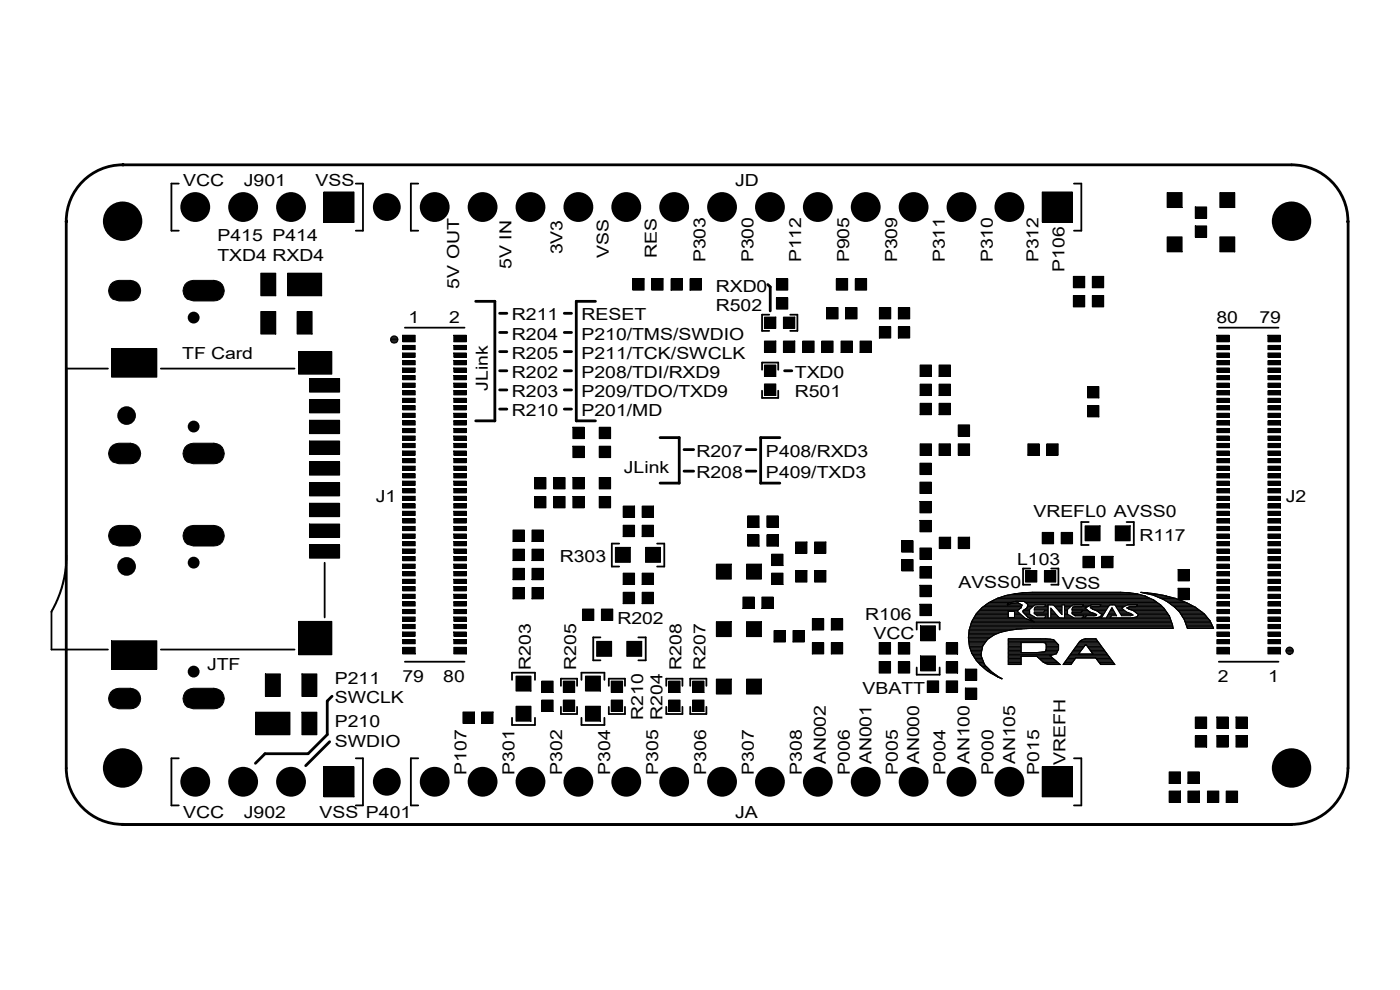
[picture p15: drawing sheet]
<svg xmlns="http://www.w3.org/2000/svg" width="297mm" height="210mm" viewBox="0 0 297 210" stroke-linecap="round" stroke-linejoin="round" font-family="sans-serif">
<defs><g id="words">
<g font-size="3.5">
<text x="38.9" y="39.5">VCC</text>
<text x="51.7" y="39.5">J901</text>
<text x="66.9" y="39.5">VSS</text>
<text x="156" y="39.5">JD</text>
<text x="46.1" y="51.2">P415 P414</text>
<text x="119.3" y="54" transform="rotate(-90 119.3 54)">3V3</text>
<text x="46.1" y="55.3">TXD4 RXD4</text>
<text x="108.5" y="57.1" transform="rotate(-90 108.5 57.1)">5V IN</text>
<text x="129.2" y="54.8" transform="rotate(-90 129.2 54.8)">VSS</text>
<text x="139.3" y="54.8" transform="rotate(-90 139.3 54.8)">RES</text>
<text x="149.7" y="55.7" transform="rotate(-90 149.7 55.7)">P303</text>
<text x="159.9" y="55.7" transform="rotate(-90 159.9 55.7)">P300</text>
<text x="170" y="55.7" transform="rotate(-90 170 55.7)">P112</text>
<text x="180.1" y="55.7" transform="rotate(-90 180.1 55.7)">P905</text>
<text x="190.3" y="55.7" transform="rotate(-90 190.3 55.7)">P309</text>
<text x="200.5" y="55.7" transform="rotate(-90 200.5 55.7)">P311</text>
<text x="210.6" y="55.7" transform="rotate(-90 210.6 55.7)">P310</text>
<text x="220.3" y="55.7" transform="rotate(-90 220.3 55.7)">P312</text>
<text x="225.8" y="57.7" transform="rotate(-90 225.8 57.7)">P106</text>
<text x="97.4" y="61.2" transform="rotate(-90 97.4 61.2)">5V OUT</text>
<text x="151.9" y="61.9">RXD0</text>
<text x="151.9" y="66">R502</text>
<text x="86.7" y="68.5">1</text>
<text x="95.3" y="68.5">2</text>
<text x="108.6" y="68">R211</text>
<text x="123.4" y="68">RESET</text>
<text x="258.1" y="68.5">80</text>
<text x="267.2" y="68.5">79</text>
<text x="38.6" y="76.1">TF Card</text>
<text x="108.6" y="72">R204</text>
<text x="108.6" y="76.1">R205</text>
<text x="123.4" y="76.1">P211/TCK/SWCLK</text>
<text x="123.4" y="72">P210/TMS/SWDIO</text>
<text x="103.5" y="82.9" transform="rotate(-90 103.5 82.9)">JLink</text>
<text x="108.6" y="80.2">R202</text>
<text x="123.4" y="80.2">P208/TDI/RXD9</text>
<text x="168.6" y="80.2">TXD0</text>
<text x="108.6" y="84.2">R203</text>
<text x="108.6" y="88.3">R210</text>
<text x="123.4" y="88.3">P201/MD</text>
<text x="123.4" y="84.2">P209/TDO/TXD9</text>
<text x="168.6" y="84.3">R501</text>
<text x="132.3" y="100.4">JLink</text>
<text x="147.7" y="96.9">R207</text>
<text x="147.7" y="101.5">R208</text>
<text x="162.5" y="96.9">P408/RXD3</text>
<text x="162.5" y="101.5">P409/TXD3</text>
<text x="79.7" y="106.5">J1</text>
<text x="272.8" y="106.4">J2</text>
<text x="219.2" y="109.6">VREFL0 AVSS0</text>
<text x="118.8" y="119.3">R303</text>
<text x="215.8" y="119.8">L103</text>
<text x="241.7" y="114.7">R117</text>
<text x="203.3" y="124.8">AVSS0</text>
<text x="225.2" y="124.8">VSS</text>
<text x="183.6" y="131.5">R106</text>
<text x="131" y="132.5">R202</text>
<text x="185.3" y="135.5">VCC</text>
<text x="43.9" y="142.1">JTF</text>
<text x="112.6" y="142" transform="rotate(-90 112.6 142)">R203</text>
<text x="122.3" y="142" transform="rotate(-90 122.3 142)">R205</text>
<text x="144.6" y="142" transform="rotate(-90 144.6 142)">R208</text>
<text x="149.7" y="142" transform="rotate(-90 149.7 142)">R207</text>
<text x="71" y="145.1">P211</text>
<text x="71" y="149.2">SWCLK</text>
<text x="85.4" y="144.7">79</text>
<text x="94" y="144.7">80</text>
<text x="183" y="147.2">VBATT</text>
<text x="258.4" y="144.7">2</text>
<text x="269" y="144.7">1</text>
<text x="71" y="154.3">P210</text>
<text x="136.5" y="152.7" transform="rotate(-90 136.5 152.7)">R210</text>
<text x="140.5" y="152.7" transform="rotate(-90 140.5 152.7)">R204</text>
<text x="71" y="158.4">SWDIO</text>
<text x="99" y="164.4" transform="rotate(-90 99 164.4)">P107</text>
<text x="109.1" y="164.4" transform="rotate(-90 109.1 164.4)">P301</text>
<text x="119.3" y="164.4" transform="rotate(-90 119.3 164.4)">P302</text>
<text x="129.5" y="164.4" transform="rotate(-90 129.5 164.4)">P304</text>
<text x="139.6" y="164.4" transform="rotate(-90 139.6 164.4)">P305</text>
<text x="149.8" y="164.4" transform="rotate(-90 149.8 164.4)">P306</text>
<text x="160" y="164.4" transform="rotate(-90 160 164.4)">P307</text>
<text x="170.1" y="164.4" transform="rotate(-90 170.1 164.4)">P308</text>
<text x="175.2" y="162.1" transform="rotate(-90 175.2 162.1)">AN002</text>
<text x="180.3" y="164.4" transform="rotate(-90 180.3 164.4)">P006</text>
<text x="184.9" y="162.1" transform="rotate(-90 184.9 162.1)">AN001</text>
<text x="190.4" y="164.4" transform="rotate(-90 190.4 164.4)">P005</text>
<text x="195" y="162.1" transform="rotate(-90 195 162.1)">AN000</text>
<text x="200.6" y="164.4" transform="rotate(-90 200.6 164.4)">P004</text>
<text x="205.7" y="162.1" transform="rotate(-90 205.7 162.1)">AN100</text>
<text x="210.8" y="164.4" transform="rotate(-90 210.8 164.4)">P000</text>
<text x="215.4" y="162.1" transform="rotate(-90 215.4 162.1)">AN105</text>
<text x="220.4" y="164.4" transform="rotate(-90 220.4 164.4)">P015</text>
<text x="226" y="162.3" transform="rotate(-90 226 162.3)">VREFH</text>
<text x="38.8" y="173.6">VCC</text>
<text x="51.7" y="173.6">J902</text>
<text x="67.8" y="173.6">VSS P401</text>
<text x="156" y="173.6">JA</text>
</g>
</g></defs>
<g fill="none" stroke="#000" stroke-width=".59">
<path d="M100.9 63.9h4.1v25.4h-4.1M106 78.7h1.5M106 74.6h1.5M106 70.5h1.5M106 66.5h1.5M119.7 78.7h1.5M119.7 74.6h1.5M119.7 70.5h1.5M119.7 66.5h1.5M126.3 63.9h-4v25.4h4M162.9 60.4l.5 .5v5.1M166.5 78.7h1.5"/>
<path d="M106 86.8h1.5M106 82.7h1.5M119.7 86.8h1.5M119.7 82.7h1.5M140 92.8h4.1v9.7h-4.1M145.1 99.9h2.1M145.1 95.4h2.1M158.3 95.4h2.1M158.3 99.9h2.1M165.4 92.8h-4v9.7h4M69.9 157.4l-5 5M70.4 147.7l-1 1v7.1l-4 4.1h-9.2l-2 2"/>
<path d="M26 174.9h248M26 174.9h.2a12 12 0 0 1-12.1-12v-116v.2a12 12 0 0 1 12.1-12.1h-.2h248a12 12 0 0 1 12 12.1v-.2v116a12 12 0 0 1-12 12"/>
</g>
<g fill="none" stroke="#000" stroke-width=".21">
<path d="M55.3 58h3.2v4.7h-3.2zM61 58h7.2v4.7h-7.2zM68.7 40.7h6.4v6.4h-6.4zM134.2 59.1h2.5v2.5h-2.5zM138.3 59.1h2.4v2.5h-2.4zM142.4 59.1h2.4v2.5h-2.4zM146.4 59.1h2.4v2.5h-2.4zM164.7 59.1h2.4v2.5h-2.4zM177.4 59.1h2.4v2.5h-2.4zM181.4 59.1h2.5v2.5h-2.5zM221.1 40.7h6.4v6.4h-6.4zM227.7 58.6h2.4v2.4h-2.4z"/>
<path d="M231.7 58.6h2.4v2.4h-2.4zM247.6 40.9h3.2v3.1h-3.2zM247.6 50.2h3.2v3.2h-3.2zM253.6 43.9h2.4v2.4h-2.4zM253.6 47.9h2.4v2.4h-2.4zM258.8 40.9h3.2v3.1h-3.2zM258.8 50.2h3.2v3.2h-3.2zM23.5 60.4l.4-.5a6.1 6.1 0 0 1 5.1 0 2.19 2.19 0 0 1 .7 2.4 2.19 2.19 0 0 1-2.1 1.5h-2.4l-1.3-.3a2.28 2.28 0 0 1-.4-3.1zM23.7 74h9.6v6h-9.6zM24.4 60.8l.8-.3h2.4a1.21 1.21 0 0 1 1.2 1.2 1.21 1.21 0 0 1-1.2 1.2h-2.4a1.19 1.19 0 0 1-1.1-.8 1.19 1.19 0 0 1 .3-1.3zM39.2 60.4l.5-.5 1.3-.4h4.4a2.18 2.18 0 0 1 2.2 2.2 2.18 2.18 0 0 1-2.2 2.1h-4.4l-1.3-.3a2.28 2.28 0 0 1-.5-3.1zM40.2 60.8l.8-.3h4.4a1.21 1.21 0 0 1 1.2 1.2 1.21 1.21 0 0 1-1.2 1.2h-4.4a1.19 1.19 0 0 1-1.1-.8 1.19 1.19 0 0 1 .3-1.3z"/>
<path d="M55.3 66.1h3.2v4.8h-3.2zM63 66.1h3.2v4.8h-3.2zM63.3 74.6h7.1v4.8h-7.1zM82.8 72.2h1.6M82.8 72h1.7M82.9 71.8h1.5M82.9 72.3h1.5M82.9 71.7h1.4M83 72.5h1.3M83.1 71.5h1.1M83.1 72.7h1M83.3 71.3h.7"/>
<path d="M85.4 71.1h2.7v1.4h-2.7zM85.4 79.7h2.7v.9h-2.7zM85.4 78.1h2.7v.9h-2.7zM85.4 76.5h2.7v.9h-2.7zM85.4 74.9h2.7v.9h-2.7zM85.4 73.3h2.7v.9h-2.7zM96.3 71.1h2.6v1.4h-2.6zM96.3 79.7h2.6v.9h-2.6zM96.3 78.1h2.6v.9h-2.6zM96.3 76.5h2.6v.9h-2.6zM96.3 74.9h2.6v.9h-2.6zM96.3 73.3h2.6v.9h-2.6z"/>
<path d="M162.2 77.4h2.4v2.4h-2.4zM162.2 67.3h2.4v2.4h-2.4zM162.2 72.3h2.4v2.5h-2.4zM164.7 63.2h2.4v2.4h-2.4zM166.2 72.3h2.4v2.5h-2.4zM166.2 67.3h2.4v2.4h-2.4zM170.3 72.3h2.4v2.5h-2.4zM174.3 72.3h2.4v2.5h-2.4zM175.4 65.2h2.4v2.4h-2.4zM178.4 72.3h2.4v2.5h-2.4zM179.4 65.2h2.4v2.4h-2.4zM182.5 72.3h2.4v2.5h-2.4z"/>
<path d="M186.6 69.3h2.4v2.4h-2.4zM186.6 65.2h2.4v2.4h-2.4zM190.6 69.3h2.4v2.4h-2.4zM190.6 65.2h2.4v2.4h-2.4zM195.2 77.4h2.4v2.4h-2.4zM199.2 77.4h2.4v2.4h-2.4zM227.7 62.7h2.4v2.4h-2.4zM231.7 62.7h2.4v2.4h-2.4zM258.1 71.1h2.7v1.4h-2.7zM258.1 73.3h2.7v.9h-2.7zM258.1 74.9h2.7v.9h-2.7zM258.1 76.5h2.7v.9h-2.7z"/>
<path d="M258.1 78.1h2.7v.9h-2.7zM258.1 79.7h2.7v.9h-2.7zM269 71.1h2.7v1.4h-2.7zM269 73.3h2.7v.9h-2.7zM269 74.9h2.7v.9h-2.7zM269 76.5h2.7v.9h-2.7zM269 78.1h2.7v.9h-2.7zM269 79.7h2.7v.9h-2.7zM23.5 94.9l.4-.5a6.1 6.1 0 0 1 5.1 0 2.19 2.19 0 0 1 .7 2.5 2.19 2.19 0 0 1-2.1 1.5h-2.4l-1.3-.4a2.28 2.28 0 0 1-.4-3.1zM24.4 95.4l.8-.4h2.4a1.21 1.21 0 0 1 1.2 1.2 1.21 1.21 0 0 1-1.2 1.2h-2.4a1.19 1.19 0 0 1-1.1-.7 1.19 1.19 0 0 1 .3-1.3zM39.2 94.9l.5-.5 1.3-.4h4.4a2.18 2.18 0 0 1 2.2 2.2 2.18 2.18 0 0 1-2.2 2.2h-4.4l-1.3-.4a2.28 2.28 0 0 1-.5-3.1zM40.2 95.4l.8-.4h4.4a1.21 1.21 0 0 1 1.2 1.2 1.21 1.21 0 0 1-1.2 1.2h-4.4a1.19 1.19 0 0 1-1.1-.7 1.19 1.19 0 0 1 .3-1.3z"/>
<path d="M65.7 93.6h6.4v2.8h-6.4zM65.7 98h6.4v2.8h-6.4zM65.7 89.2h6.4v2.8h-6.4zM65.7 84.8h6.4v2.8h-6.4zM65.7 80.3h6.4v2.9h-6.4zM85.4 97.3h2.7v.9h-2.7zM85.4 98.9h2.7v.9h-2.7zM85.4 95.7h2.7v.9h-2.7zM85.4 94.1h2.7v.9h-2.7zM85.4 92.5h2.7v.9h-2.7zM85.4 90.9h2.7v.9h-2.7zM85.4 89.3h2.7v.9h-2.7z"/>
<path d="M85.4 87.7h2.7v.9h-2.7zM85.4 86.1h2.7v.9h-2.7zM85.4 84.5h2.7v.9h-2.7zM85.4 82.9h2.7v.9h-2.7zM85.4 81.3h2.7v.9h-2.7zM96.3 89.3h2.6v.9h-2.6zM96.3 98.9h2.6v.9h-2.6zM96.3 97.3h2.6v.9h-2.6zM96.3 95.7h2.6v.9h-2.6zM96.3 94.1h2.6v.9h-2.6zM96.3 92.5h2.6v.9h-2.6zM96.3 90.9h2.6v.9h-2.6z"/>
<path d="M96.3 87.7h2.6v.9h-2.6zM96.3 86.1h2.6v.9h-2.6zM96.3 84.5h2.6v.9h-2.6zM96.3 82.9h2.6v.9h-2.6zM96.3 81.3h2.6v.9h-2.6zM121.5 94.7h2.5v2.4h-2.5zM121.5 90.6h2.5v2.4h-2.5zM127.1 90.6h2.4v2.4h-2.4zM127.1 94.7h2.4v2.4h-2.4zM162.2 81.4h2.4v2.5h-2.4zM195.2 98.3h2.4v2.4h-2.4zM195.2 81.5h2.4v2.4h-2.4z"/>
<path d="M195.2 85.6h2.4v2.4h-2.4zM195.2 94.1h2.4v2.5h-2.4zM199.2 81.5h2.4v2.4h-2.4zM199.2 85.6h2.4v2.4h-2.4zM199.2 94.1h2.4v2.5h-2.4zM203.3 90.1h2.4v2.4h-2.4zM203.3 94.1h2.4v2.5h-2.4zM218.1 94.1h2.4v2.5h-2.4zM222.1 94.1h2.4v2.5h-2.4zM230.7 86h2.4v2.4h-2.4zM230.7 82h2.4v2.4h-2.4zM258.1 81.3h2.7v.9h-2.7z"/>
<path d="M258.1 82.9h2.7v.9h-2.7zM258.1 84.5h2.7v.9h-2.7zM258.1 86.1h2.7v.9h-2.7zM258.1 87.7h2.7v.9h-2.7zM258.1 89.3h2.7v.9h-2.7zM258.1 90.9h2.7v.9h-2.7zM258.1 92.5h2.7v.9h-2.7zM258.1 94.1h2.7v.9h-2.7zM258.1 95.7h2.7v.9h-2.7zM258.1 97.3h2.7v.9h-2.7zM258.1 98.9h2.7v.9h-2.7zM269 90.9h2.7v.9h-2.7z"/>
<path d="M269 81.3h2.7v.9h-2.7zM269 82.9h2.7v.9h-2.7zM269 84.5h2.7v.9h-2.7zM269 86.1h2.7v.9h-2.7zM269 87.7h2.7v.9h-2.7zM269 89.3h2.7v.9h-2.7zM269 92.5h2.7v.9h-2.7zM269 94.1h2.7v.9h-2.7zM269 95.7h2.7v.9h-2.7zM269 97.3h2.7v.9h-2.7zM269 98.9h2.7v.9h-2.7zM23.5 112.4l.4-.5a6.1 6.1 0 0 1 5.1 0 2.19 2.19 0 0 1 .7 2.4 2.19 2.19 0 0 1-2.1 1.5h-2.4l-1.3-.4a2.28 2.28 0 0 1-.4-3z"/>
<path d="M24.4 112.8l.8-.4h2.4a1.21 1.21 0 0 1 1.2 1.2 1.21 1.21 0 0 1-1.2 1.3h-2.4a1.19 1.19 0 0 1-1.1-.8 1.19 1.19 0 0 1 .3-1.3zM39.2 112.4l.5-.5 1.3-.4h4.4a2.18 2.18 0 0 1 2.2 2.1 2.18 2.18 0 0 1-2.2 2.2h-4.4l-1.3-.4a2.28 2.28 0 0 1-.5-3zM40.2 112.8l.8-.4h4.4a1.21 1.21 0 0 1 1.2 1.2 1.21 1.21 0 0 1-1.2 1.3h-4.4a1.19 1.19 0 0 1-1.1-.8 1.19 1.19 0 0 1 .3-1.3zM65.7 102.4h6.4v2.8h-6.4zM65.7 115.6h6.4v2.8h-6.4zM65.7 111.2h6.4v2.8h-6.4zM65.7 106.8h6.4v2.8h-6.4zM85.4 114.9h2.7v.9h-2.7zM85.4 110.1h2.7v.9h-2.7zM85.4 105.3h2.7v.9h-2.7zM85.4 103.7h2.7v.9h-2.7zM85.4 102.1h2.7v.9h-2.7z"/>
<path d="M85.4 100.5h2.7v.9h-2.7zM85.4 119.7h2.7v.9h-2.7zM85.4 118.1h2.7v.9h-2.7zM85.4 116.5h2.7v.8h-2.7zM85.4 113.3h2.7v.9h-2.7zM85.4 111.7h2.7v.9h-2.7zM85.4 108.5h2.7v.8h-2.7zM85.4 106.9h2.7v.9h-2.7zM96.3 114.9h2.6v.9h-2.6zM96.3 105.3h2.6v.9h-2.6zM96.3 103.7h2.6v.9h-2.6zM96.3 102.1h2.6v.9h-2.6z"/>
<path d="M96.3 100.5h2.6v.9h-2.6zM96.3 119.7h2.6v.9h-2.6zM96.3 118.1h2.6v.9h-2.6zM96.3 116.5h2.6v.8h-2.6zM96.3 113.3h2.6v.9h-2.6zM96.3 111.7h2.6v.9h-2.6zM96.3 110.1h2.6v.9h-2.6zM96.3 108.5h2.6v.8h-2.6zM96.3 106.9h2.6v.9h-2.6zM108.8 116.5h2.5v2.4h-2.5zM108.8 112.4h2.5v2.5h-2.5zM112.9 116.5h2.4v2.4h-2.4z"/>
<path d="M112.9 112.4h2.4v2.5h-2.4zM113.4 105.3h2.4v2.4h-2.4zM113.4 101.3h2.4v2.4h-2.4zM117.5 105.3h2.4v2.4h-2.4zM117.5 101.3h2.4v2.4h-2.4zM121.5 105.3h2.5v2.4h-2.5zM121.5 101.3h2.5v2.4h-2.5zM127.1 105.3h2.4v2.4h-2.4zM127.1 101.3h2.4v2.4h-2.4zM130.6 116.1h3.1v3.2h-3.1zM132.2 107.4h2.4v2.4h-2.4zM132.2 111.4h2.4v2.4h-2.4z"/>
<path d="M136.2 107.4h2.4v2.4h-2.4zM136.2 111.4h2.4v2.4h-2.4zM136.9 116.1h3.2v3.2h-3.2zM152 119.7h3.2v3.2h-3.2zM158.4 119.7h3.1v3.2h-3.1zM158.6 113.5h2.4v2.4h-2.4zM158.6 109.4h2.4v2.4h-2.4zM162.7 109.4h2.4v2.4h-2.4zM162.7 113.5h2.4v2.4h-2.4zM163.7 117.6h2.4v2.4h-2.4zM168.8 115h2.4v2.4h-2.4zM172.8 115h2.4v2.4h-2.4z"/>
<path d="M191.3 114.7h2.4v2.4h-2.4zM191.3 118.7h2.4v2.4h-2.4zM195.2 110.4h2.4v2.4h-2.4zM195.2 116.2h2.4v2.5h-2.4zM195.2 106.4h2.4v2.4h-2.4zM195.2 102.3h2.4v2.4h-2.4zM199.3 114h2.4v2.4h-2.4zM203.3 114h2.4v2.4h-2.4zM221.1 112.9h2.4v2.5h-2.4zM225.1 112.9h2.4v2.5h-2.4zM229.7 118h2.5v2.4h-2.5zM230.2 111.5h3.2v3.2h-3.2z"/>
<path d="M233.7 118h2.4v2.4h-2.4zM236.6 111.5h3.2v3.2h-3.2zM258.1 110.1h2.7v.9h-2.7zM258.1 118.1h2.7v.9h-2.7zM258.1 102.1h2.7v.9h-2.7zM258.1 106.9h2.7v.9h-2.7zM258.1 108.5h2.7v.8h-2.7zM258.1 111.7h2.7v.9h-2.7zM258.1 113.3h2.7v.9h-2.7zM258.1 114.9h2.7v.9h-2.7zM258.1 116.5h2.7v.8h-2.7zM258.1 119.7h2.7v.9h-2.7z"/>
<path d="M258.1 100.5h2.7v.9h-2.7zM258.1 103.7h2.7v.9h-2.7zM258.1 105.3h2.7v.9h-2.7zM269 110.1h2.7v.9h-2.7zM269 118.1h2.7v.9h-2.7zM269 102.1h2.7v.9h-2.7zM269 106.9h2.7v.9h-2.7zM269 108.5h2.7v.8h-2.7zM269 111.7h2.7v.9h-2.7zM269 113.3h2.7v.9h-2.7zM269 114.9h2.7v.9h-2.7zM269 116.5h2.7v.8h-2.7z"/>
<path d="M269 119.7h2.7v.9h-2.7zM269 100.5h2.7v.9h-2.7zM269 103.7h2.7v.9h-2.7zM269 105.3h2.7v.9h-2.7zM23.7 135.9h9.6v6.1h-9.6zM63.3 131.8h7.1v7.1h-7.1zM85.4 137.3h2.7v1.4h-2.7zM85.4 135.7h2.7v.9h-2.7zM85.4 134.1h2.7v.9h-2.7zM85.4 132.5h2.7v.9h-2.7zM85.4 130.9h2.7v.9h-2.7zM85.4 129.3h2.7v.9h-2.7z"/>
<path d="M85.4 127.7h2.7v.9h-2.7zM85.4 126.1h2.7v.9h-2.7zM85.4 124.5h2.7v.8h-2.7zM85.4 122.9h2.7v.9h-2.7zM85.4 121.3h2.7v.9h-2.7zM96.3 137.3h2.6v1.4h-2.6zM96.3 129.3h2.6v.9h-2.6zM96.3 122.9h2.6v.9h-2.6zM96.3 135.7h2.6v.9h-2.6zM96.3 134.1h2.6v.9h-2.6zM96.3 132.5h2.6v.9h-2.6zM96.3 130.9h2.6v.9h-2.6z"/>
<path d="M96.3 127.7h2.6v.9h-2.6zM96.3 126.1h2.6v.9h-2.6zM96.3 124.5h2.6v.8h-2.6zM96.3 121.3h2.6v.9h-2.6zM108.8 124.6h2.5v2.4h-2.5zM108.8 120.6h2.5v2.4h-2.5zM112.9 124.6h2.4v2.4h-2.4zM112.9 120.6h2.4v2.4h-2.4zM123.6 129.2h2.4v2.4h-2.4zM126.6 136.1h3.2v3.1h-3.2zM127.6 129.2h2.4v2.4h-2.4zM132.2 121.6h2.4v2.4h-2.4z"/>
<path d="M132.2 125.6h2.4v2.5h-2.4zM133 136.1h3.1v3.1h-3.1zM136.2 121.6h2.4v2.4h-2.4zM136.2 125.6h2.4v2.5h-2.4zM152 131.9h3.2v3.1h-3.2zM157.6 126.7h2.4v2.4h-2.4zM158.4 131.9h3.1v3.1h-3.1zM161.6 126.7h2.4v2.4h-2.4zM163.7 121.6h2.4v2.4h-2.4zM164.2 133.8h2.4v2.4h-2.4zM168.2 133.8h2.4v2.4h-2.4zM168.8 121.1h2.4v2.4h-2.4z"/>
<path d="M172.3 131.2h2.5v2.4h-2.5zM172.3 136.3h2.5v2.4h-2.5zM172.8 121.1h2.4v2.4h-2.4zM176.4 131.2h2.4v2.4h-2.4zM176.4 136.3h2.4v2.4h-2.4zM186.5 136.4h2.4v2.4h-2.4zM190.6 136.4h2.4v2.4h-2.4zM195.2 128.2h2.4v2.4h-2.4zM195.2 124.2h2.4v2.4h-2.4zM195.2 120.2h2.4v2.4h-2.4zM195.3 132.8h3.2v3.1h-3.2zM195.3 139.1h3.2v3.2h-3.2z"/>
<path d="M200.7 136.4h2.5v2.4h-2.5zM205.4 135.1h4.9M205.4 135.3a8.9 8.9 0 0 0 4.7 7.4l2.5 1.3-.7-.4M205.4 135.3h4.7M205.4 135.4h4.4M205.5 134.7h5.3M205.5 134.6h5.7M205.5 135.6h4M205.5 134.9h5M205.5 135.8h3.9M205.5 134.2h6.5M205.5 134.4h6.1"/>
<path d="M205.5 135.9h3.8M205.5 136.1h3.6M205.6 133.7h8.3M205.6 136.3h3.4M205.6 133.9h7.6M205.6 136.4h3.3M205.6 134.1h6.9M205.6 136.6h3.2M205.6 136.8h3.1M205.6 133.6h9.4M205.7 137h2.8M205.7 137.2h2.7"/>
<path d="M205.7 133.4h11.1M205.7 133.2h43.2M205.7 137.3h2.7M205.8 133.1h43M205.8 137.5h2.6M205.8 132.9h43M205.8 137.7h2.6M205.9 132.7h42.9M205.9 132.5h42.9M205.9 137.8h2.4M206 138h2.3M206 132.4h42.7"/>
<path d="M206 138.2h2.2M206 132.2h42.6M206.1 132h42.5M206.1 138.3h2.1M206.1 131.9h13.1M206.1 138.5h2.1M206.2 138.7h2M206.2 131.7h12.6M206.3 131.5h12.1M206.3 138.9h1.9M206.4 139h1.8M206.4 131.4h11.7"/>
<path d="M206.5 131.2h11.1M206.5 139.2h1.7M206.6 131h10.8M206.6 139.4h1.6M206.7 130.9h7.2M206.8 139.5h1.5M206.8 130.7h7.1M206.8 139.7h1.6M206.9 130.5h7M207 139.9h1.4M207 130.3h6.9M207.1 130.2h6.8"/>
<path d="M207.3 130h6.6M207.4 129.8h6.5M207.6 129.7h8.3M207.8 129.5h8.1M207.9 129.3h8.2M208.1 129.2h8.2M208.2 138.7v.4l.6 1.8M208.2 129h8.3M208.4 128.8h8.3M208.6 128.7h8.1M208.9 128.5h7.9M209.1 128.3h7.6"/>
<path d="M209.3 128.1h4.5M209.6 128h4.4M209.8 127.8h4.8M210.1 127.6h5.1M210.5 127.5h34.5M210.8 127.3h34M211.2 127.1h33.2M211.5 127h32.6M212 126.8h31.7M212.5 126.6h30.9M213.1 126.4h29.9M213.7 126.3h28.7"/>
<path d="M213.8 128.3l.7-.2 1.4-.3 .9 .6-.2 .5-.7 .6M213.8 128.1l-.1 .2M213.9 128l1.7-.4h1.7l.8 .6-.2 .7-.9 .7 .1 .3 1 1.1 1.3 .9-1.8-.7M213.9 128l-.1 .1M213.9 135.8h9.7M213.9 139h9.2M213.9 136.3h10.2M213.9 139.9h2.7M213.9 139.7h2.7M213.9 139.5h2.7M213.9 139.4h2.7M213.9 138.3h2.7"/>
<path d="M213.9 138.2h2.7M213.9 138h2.7M213.9 137.8h2.7M213.9 137.7h2.7M213.9 137.5h2.7M213.9 137.3h2.7M213.9 137.2h2.7M213.9 137h2.7M213.9 136.8h2.7M213.9 136.6h2.7M213.9 136.4h2.7M213.9 135.6h9"/>
<path d="M213.9 129.7v1.3M213.9 135.5h8l1.6 .2 1.1 1.1v1l-.5 .9-1.3 .4 2.1 1.9a4.6 4.6 0 0 1-4.9-1.8h-3.4v1.8h-2.7zM213.9 139.2h8.9M213.9 135.9h9.9M213.9 138.5h10.3M213.9 138.9h9.7M213.9 138.7h10.3M213.9 136.1h10M214.2 128.1h2.3M214.5 126.1h27.3M215.1 128h1.1M215.2 130.9h2"/>
<path d="M215.2 130.3h1.4M215.2 129.8h.8M215.2 130.7h1.8M215.2 130.2h1.2M215.2 129.7v1.3M215.2 130.5h1.6M215.2 130h1M215.3 125.9h25.7M215.9 129.5v.3l1.7 1.4M216.8 125.8h23M217 129.7h1.4M217 129.8h1.4"/>
<path d="M217.1 129.5h1.3M217.2 130h1.2M217.3 129.3h1.1M217.3 130.2h1.1M217.3 127.6h28M217.5 130.3h1.1M217.6 129.2h1M217.6 127.8h27.9M217.6 121.1h2.4v2.4h-2.4zM217.7 130.5h1.2M217.8 128h27.9M217.8 130.7h1.4"/>
<path d="M217.8 129h1M217.9 128.8h1.1M217.9 128.7h1.3M218 128.1h28M218 128.5h1.4M218 130.9h1.5M218 128.3h28.2M218.2 131h1.6M218.4 131.2h29.8M218.4 129.3l.1 1 1.3 .8h1.7l.2-.1 .1-.4h-1.8l-.6-.4M218.7 131.4h29.6M218.9 131.5h29.5"/>
<path d="M219.1 131.7h29.4M219.3 131.9h29.2M219.4 130.2h2.9M219.4 130h2.9M219.4 129.3h2.9M219.5 129.2h2.8M219.5 129h2.8M219.6 128.8h2.7M219.7 130.3h2.6M219.8 128.3l-.3 .1-1.1 .9M219.9 130.5h2.4M220 139.4h3.1"/>
<path d="M220.3 139.5h2.9M220.4 139.7h3M220.6 139.9h3M221 138.3h3.3M221.5 129.7h.8M221.6 121.1h2.4v2.4h-2.4zM221.6 129.5h.7M221.7 131h.6M221.7 130.9h.6M221.7 128.5h.6M221.7 138.2h2.7M221.8 136.4l-.4-.1h-4.8v2.1h3.4l1.7-.1 .3-.5v-1"/>
<path d="M221.8 138h2.7M221.8 130.7h.5M221.8 136.4h2.4M221.8 128.3l-.3 .4M221.8 136.4l.2 .4M221.9 137.8h2.6M221.9 136.6h2.5M222 137.7h2.6M222 137.5h2.6M222 137.3h2.6M222 137.2h2.6M222 137h2.6"/>
<path d="M222 136.8h2.6M222.3 129.8h-2.9v.4M222.3 128.7l-2.7 .1-.2 .7h2.2l-.1 .3h-.2M222.3 128.3v2.8h.6v-2.1l1.8 2 1.1 .1v-2.8M222.8 128.3l.6 .1 1.9 2M222.9 129.2h.2M222.9 129.7h.6M222.9 130.9h1.6M222.9 129.5h.5M222.9 130.7h1.5M222.9 131h2M222.9 130h.9"/>
<path d="M222.9 129.3h.3M222.9 130.5h1.3M222.9 129.8h.7M222.9 130.3h1.2M222.9 130.2h1M223.6 128.5h1.7M223.8 128.7h1.5M223.9 128.8h1.4M224.1 129h1.2M224.2 129.2h1.1M224.4 129.3h.9M224.5 129.5h.8"/>
<path d="M224.7 129.7h.6M224.8 129.8h.5M225 130h.3M225.1 130.2h.2M225.3 130.3h.1M225.3 128.3v2.1M225.8 129h1M225.8 131h2M225.8 130.7h1.4M225.8 128.7h1.4M225.8 129.2h.8M225.8 130.3h.8"/>
<path d="M225.8 130.2h.7M225.8 130h.7M225.8 129.8h.7M225.8 129.7h.7M225.8 129.5h.7M225.8 129.3h.7M225.8 128.8h1.2M225.8 130.9h1.7M225.8 130.5h1.1M225.8 128.5h1.6M226.4 139.9h1.6M226.5 139.7h1.6"/>
<path d="M226.5 129.3v1l1.3 .8h1.7l.4-.5h-1.8l-.6-.4M226.6 139.5h8.8M226.7 139.4h8.6M226.8 139.2h8.4M226.9 139h8.2M227.1 138.9h7.8M227.2 138.7h1.7M227.3 138.5h1.7M227.5 130.2h4.7M227.5 138.3h1.6M227.5 130h4.2M227.5 129.3h3.1"/>
<path d="M227.5 129.2h2.9M227.5 129h2.7M227.6 128.8h2.9M227.6 138.2h1.6M227.7 130.3h4.9M227.7 138h1.7M227.8 137.8h1.7M227.8 128.3l-.3 .1-1 .9M227.9 130.5h4.7M227.9 137.7h1.7M228 137.5h1.7M228.2 137.3h1.7"/>
<path d="M228.3 137.2h1.7M228.4 137h1.7M228.6 136.8h4.8M228.7 136.6h4.6M228.8 136.4h4.4M228.9 136.3h4.2M229 136.1h4M229.1 136.1l1.2-.6h2.2l4 5.5h-3l-1-1.4h-4.3l-1 1.4h-1.6zM229.2 135.9h3.6M229.5 135.8h3.2M229.5 129.7h1.5M229.6 128.7h1.2"/>
<path d="M229.6 129.5h1.2M229.7 131h.5M229.7 128.5h1.5M229.8 130.9h.5M229.9 135.6h2.7M229.9 128.3l-.4 .4-1.9 .1-.1 .4v.3h2.2l-.4 .3M229.9 130.7h.5M230.2 136.9l.3-.1 1.4 1.9h-3.1zM230.2 129l1 .8M230.6 137h3M230.7 137.2h3M230.8 137.3h3"/>
<path d="M231 137.5h2.9M231.1 137.7h3M231.2 137.8h3M231.2 129.8h-3.7v.4M231.2 129.8l1.5 .6-.2 .2h-2l-.3 .5h2.3l.9-.2M231.3 138h3M231.4 128.8h3.6M231.4 138.2h3M231.5 129h3.4M231.5 128.3l-1.3 .7M231.6 138.3h3M231.7 138.5h3"/>
<path d="M231.7 129.2h3.2M231.8 138.7h3M232.1 129.3h2.6M232.5 129.5h2.2M232.5 139.7h3M232.6 131h1.1M232.7 139.9h3M232.8 129.7h1.7M233 129.8h1.4M233.3 130h1.1M233.4 130.9h.4M233.5 128.5h1.9"/>
<path d="M233.5 130.2h.7M233.6 128.3l-.3 .4M233.6 130.7h.3M233.7 130.5h.3M233.7 130.3h.4M234.7 131h.8M234.8 130.9h.8M234.9 130.7h.9M235 130.5h1.8M235.1 130.3h1.6M235.2 130.2h1.4M235.2 128.7h-3.8l-.1 .2 1.4 .7 1.1 .8-.4 .5"/>
<path d="M235.3 130h1.2M235.4 129.8h1M235.5 129.7h.8M235.5 129.5h.8M235.6 129.3h.5M235.8 129.2h.3M235.8 129h.2M235.8 129l1.1 1.6h-1.1l-.3 .5h4.7l1-.2M236 128.3l-.5 .1-.4 .3-1.4 2.4h1l1.1-2.1M236.5 128.3l1.5 2.3h1.8l.6-.1-1.4-.7-1-.8M236.6 128.5h2.3M236.7 128.7h1.9"/>
<path d="M236.8 128.8h1.5M236.9 129h1.1M237 129.2h1.2M237.2 129.3h1.2M237.2 129.5h1.4M237.4 129.7h1.4M237.4 129.8h1.7M237.6 130h1.9M237.7 130.2h2.2M237.8 130.3h2.4M237.9 130.5h2.3M239.1 129h7.7"/>
<path d="M239.3 128.3l-1.3 .7M239.3 128.8h7.4M239.4 129.2h7.6M239.9 129.3h7.2M240.3 129.5h6.9M240.4 131h7.8M240.6 129.7h6.8M240.8 129.8h6.7M241 130h6.6M241.2 130.9h7M241.2 128.5h5.2M241.3 130.2h6.4"/>
<path d="M241.3 130.7h6.8M241.3 128.3l-.3 .4M241.4 130.5h6.5M241.5 130.3h6.4M242.4 125.8h1.1M243.2 125.9h1.7M244 126.1h1.8M244.7 126.3h2M245.2 126.4h2.3M245.6 126.6h2.6M246 126.8h2.8M246.3 127h3.1"/>
<path d="M246.5 128.7h-6.9l-.5 .2 1.4 .7 1 .8-.3 .5M246.7 127.1h3.2M247 127.3h3.3M247.3 127.5h3.5M247.6 127.6h3.6M247.9 127.8h3.7M248.1 128h3.9M248.3 128.1h4M248.5 128.3h4.1M248.8 132.5l.1 .8h-29.8a21.1 21.1 0 0 0-8.2 1.4l-1.4 .9-1 1.4-.3 1.7M248.8 128.5h4.2M248.8 132.5a9 9 0 0 0-7.5-6.5l-3.6-.4h-18.6a16.4 16.4 0 0 0-10.7 3.3 8.5 8.5 0 0 0-3 6.4"/>
<path d="M249 128.7h4.3M249.2 128.8h4.4M249.2 128.8a14.1 14.1 0 0 0-7.1-3.2 23 23 0 0 1 12.8 4.2l.6 .5 1.2 1.4M249.2 128.8l1.1 1.1 .9 1.5 .7 1.8M249.4 129h4.4M249.6 129.2h4.5M249.7 129.3h4.6M249.9 129.5h4.7M249.9 124.8h2.4v2.4h-2.4zM249.9 120.8h2.4v2.4h-2.4zM250.1 129.7h4.7M250.2 129.8h4.8"/>
<path d="M250.3 130h4.9M250.4 130.2h5M250.5 130.3h5.1M250.7 130.5h5M250.7 130.7h5.2M250.9 130.9h5.1M251 131h5.2M251.1 131.2h5.2M251.2 131.4h5.2M251.2 131.5h5.4M251.3 131.7h5.4M251.4 131.9h5.4"/>
<path d="M251.5 132h5.4M251.5 132.2h5.5M251.6 132.4h5.4M251.6 132.5h5.5M251.7 132.7h5.5M251.8 132.9h5.5M251.8 133.1h5.6M251.9 133.2h5.5M256.7 131.7l.8 1.6-5.6-.1M258.1 137.3h2.7v1.4h-2.7zM258.1 126.1h2.7v.9h-2.7zM258.1 121.3h2.7v.9h-2.7z"/>
<path d="M258.1 122.9h2.7v.9h-2.7zM258.1 124.5h2.7v.8h-2.7zM258.1 127.7h2.7v.9h-2.7zM258.1 129.3h2.7v.9h-2.7zM258.1 130.9h2.7v.9h-2.7zM258.1 132.5h2.7v.9h-2.7zM258.1 134.1h2.7v.9h-2.7zM258.1 135.7h2.7v.9h-2.7zM269 137.3h2.7v1.4h-2.7zM269 121.3h2.7v.9h-2.7zM269 122.9h2.7v.9h-2.7zM269 124.5h2.7v.8h-2.7z"/>
<path d="M269 126.1h2.7v.9h-2.7zM269 127.7h2.7v.9h-2.7zM269 129.3h2.7v.9h-2.7zM269 130.9h2.7v.9h-2.7zM269 132.5h2.7v.9h-2.7zM269 134.1h2.7v.9h-2.7zM269 135.7h2.7v.9h-2.7zM272.8 138.2h1.6M272.8 138h1.6M272.8 138.3h1.6M272.8 137.8h1.6M272.9 138.5h1.4"/>
<path d="M272.9 137.7h1.4M273 137.5h1.2M273.1 138.7h1.1M273.3 137.3h.6M273.4 138.9h.4M23.5 146.9l.4-.5a6.1 6.1 0 0 1 5.1 0 2.19 2.19 0 0 1 .7 2.5 2.19 2.19 0 0 1-2.1 1.5h-2.4l-1.3-.4a2.28 2.28 0 0 1-.4-3.1zM24.4 147.4l.8-.4h2.4a1.21 1.21 0 0 1 1.2 1.2 1.21 1.21 0 0 1-1.2 1.2h-2.4a1.19 1.19 0 0 1-1.1-.7 1.19 1.19 0 0 1 .3-1.3zM39.2 146.9l.5-.5 1.3-.4h4.4a2.18 2.18 0 0 1 2.2 2.2 2.18 2.18 0 0 1-2.2 2.2h-4.4l-1.3-.4a2.28 2.28 0 0 1-.5-3.1zM40.2 147.4l.8-.4h4.4a1.21 1.21 0 0 1 1.2 1.2 1.21 1.21 0 0 1-1.2 1.2h-4.4a1.19 1.19 0 0 1-1.1-.7 1.19 1.19 0 0 1 .3-1.3zM54.3 151.1h7.2v4.8h-7.2zM56.3 143h3.2v4.7h-3.2zM64.1 151.1h3.1v4.8h-3.1z"/>
<path d="M64.1 143h3.1v4.7h-3.1zM98.2 151h2.4v2.5h-2.4zM102.2 151h2.4v2.5h-2.4zM109.5 143.4h3.1v3.2h-3.1zM109.5 149.8h3.1v3.2h-3.1zM114.9 148.5h2.4v2.4h-2.4zM114.9 144.5h2.4v2.4h-2.4zM119.5 144.5h2.4v2.4h-2.4zM119.5 148.5h2.4v2.4h-2.4zM124.2 143.4h3.2v3.2h-3.2zM124.2 149.8h3.2v3.2h-3.2zM129.7 144.5h2.4v2.4h-2.4z"/>
<path d="M129.7 148.5h2.4v2.4h-2.4zM141.9 144.5h2.4v2.4h-2.4zM141.9 148.5h2.4v2.4h-2.4zM146.9 144.5h2.5v2.4h-2.5zM146.9 148.5h2.5v2.4h-2.5zM152 144.1h3.2v3.1h-3.2zM158.4 144.1h3.1v3.1h-3.1zM186.5 140.4h2.4v2.4h-2.4zM190.6 140.4h2.4v2.4h-2.4zM196.7 144.4h2.4v2.5h-2.4zM200.7 144.4h2.5v2.5h-2.5zM200.7 140.4h2.5v2.4h-2.5z"/>
<path d="M204.8 146h2.4v2.4h-2.4zM204.8 141.9h2.4v2.5h-2.4zM207.1 140h1.4M207.2 140.2h1.4M207.3 140.4h1.3M207.5 140.5h1.2M207.6 140.7h1.1M207.8 140.9h1M207.9 141.1h1.1M208.2 141.2h.9M208.4 141.4h.9M208.5 141.6h.9"/>
<path d="M208.7 141.7h.9M208.8 140.9l1.6 1.6 1.5 1.1M209 141.9h.8M209.2 142.1h.7M209.4 142.2h.7M209.6 142.4h.7M209.9 142.6h.5M210.1 142.7h.6M210.4 142.9h.5M210.7 143.1h.5M211 143.3h.4M211.3 143.4h.3"/>
<path d="M211.6 143.6h.3M212 143.8h.2M212.4 143.9h.1M213.9 140.9h2.7M213.9 140.7h2.7M213.9 140.5h2.7M213.9 140.4h2.7M213.9 140.2h2.7M213.9 140h2.7M220.8 140h3M221 140.2h3M221.2 140.4h3"/>
<path d="M221.4 140.5h3M221.7 140.7h2.9M222.2 140.9h2.6M225.6 140.9h1.7M225.7 140.7h1.7M225.8 140.5h1.7M226 140.4h1.7M226.1 140.2h1.7M226.2 140h1.7M232.8 140h3M232.9 140.2h3M233 140.4h3.1"/>
<path d="M233.2 140.5h3M233.3 140.7h3M233.4 140.9h3M253.6 152.1h2.4v2.4h-2.4zM253.6 156.1h2.4v2.4h-2.4zM258.1 156.1h2.5v2.4h-2.5zM258.1 152.1h2.5v2.4h-2.5zM262.2 156.1h2.4v2.4h-2.4zM262.2 152.1h2.4v2.4h-2.4zM26 174.9h248M26 174.9h.2a12 12 0 0 1-12.1-12v-116v.2a12 12 0 0 1 12.1-12.1h-.2h248a12 12 0 0 1 12 12.1v-.2v116a12 12 0 0 1-12 12M68.7 162.6h6.4v6.4h-6.4z"/>
<path d="M221.1 162.6h6.4v6.4h-6.4zM248 167.8h2.4v2.4h-2.4zM248 163.7h2.4v2.5h-2.4zM252 167.8h2.4v2.4h-2.4zM252 163.7h2.4v2.5h-2.4zM256.2 167.8h2.4v2.4h-2.4zM260.1 167.8h2.5v2.4h-2.5z"/>
<circle cx="83.6" cy="72" r=".74"/>
<circle cx="273.6" cy="138" r=".74"/>
</g>
<g fill="#000">
<path d="M23.5 60.4l.4-.5a6.1 6.1 0 0 1 5.1 0 2.19 2.19 0 0 1 .7 2.4 2.19 2.19 0 0 1-2.1 1.5h-2.4l-1.3-.3a2.28 2.28 0 0 1-.4-3.1z" fill-rule="evenodd"/>
<path d="M39.2 60.4l.5-.5 1.3-.4h4.4a2.18 2.18 0 0 1 2.2 2.2 2.18 2.18 0 0 1-2.2 2.1h-4.4l-1.3-.3a2.28 2.28 0 0 1-.5-3.1z" fill-rule="evenodd"/>
<path d="M68.7 40.7h6.4v6.4h-6.4z" fill-rule="evenodd"/>
<path d="M134.2 59.1h2.5v2.5h-2.5z" fill-rule="evenodd"/>
<path d="M138.3 59.1h2.4v2.5h-2.4z" fill-rule="evenodd"/>
<path d="M164.7 59.1h2.4v2.5h-2.4z" fill-rule="evenodd"/>
<path d="M177.4 59.1h2.4v2.5h-2.4z" fill-rule="evenodd"/>
<path d="M181.4 59.1h2.5v2.5h-2.5z" fill-rule="evenodd"/>
<path d="M221.1 40.7h6.4v6.4h-6.4z" fill-rule="evenodd"/>
<path d="M227.7 58.6h2.4v2.4h-2.4z" fill-rule="evenodd"/>
<path d="M231.7 58.6h2.4v2.4h-2.4z" fill-rule="evenodd"/>
<path d="M247.6 40.9h3.2v3.1h-3.2z" fill-rule="evenodd"/>
<path d="M247.6 50.2h3.2v3.2h-3.2z" fill-rule="evenodd"/>
<path d="M253.6 43.9h2.4v2.4h-2.4z" fill-rule="evenodd"/>
<path d="M253.6 47.9h2.4v2.4h-2.4z" fill-rule="evenodd"/>
<path d="M258.8 40.9h3.2v3.1h-3.2z" fill-rule="evenodd"/>
<path d="M258.8 50.2h3.2v3.2h-3.2z" fill-rule="evenodd"/>
<path d="M23.7 74h9.6v6h-9.6z" fill-rule="evenodd"/>
<path d="M24.4 60.8l.8-.3h2.4a1.21 1.21 0 0 1 1.2 1.2 1.21 1.21 0 0 1-1.2 1.2h-2.4a1.19 1.19 0 0 1-1.1-.8 1.19 1.19 0 0 1 .3-1.3z" fill-rule="evenodd"/>
<path d="M40.2 60.8l.8-.3h4.4a1.21 1.21 0 0 1 1.2 1.2 1.21 1.21 0 0 1-1.2 1.2h-4.4a1.19 1.19 0 0 1-1.1-.8 1.19 1.19 0 0 1 .3-1.3z" fill-rule="evenodd"/>
<path d="M55.3 58h3.2v4.7h-3.2z" fill-rule="evenodd"/>
<path d="M55.3 66.1h3.2v4.8h-3.2z" fill-rule="evenodd"/>
<path d="M63.3 74.6h7.1v4.8h-7.1z" fill-rule="evenodd"/>
<path d="M63 66.1h3.2v4.8h-3.2z" fill-rule="evenodd"/>
<path d="M61 58h7.2v4.7h-7.2z" fill-rule="evenodd"/>
<path d="M85.4 71.1h2.7v1.4h-2.7z" fill-rule="evenodd"/>
<path d="M85.4 79.7h2.7v.9h-2.7z" fill-rule="evenodd"/>
<path d="M85.4 78.1h2.7v.9h-2.7z" fill-rule="evenodd"/>
<path d="M85.4 76.5h2.7v.9h-2.7z" fill-rule="evenodd"/>
<path d="M85.4 74.9h2.7v.9h-2.7z" fill-rule="evenodd"/>
<path d="M85.4 73.3h2.7v.9h-2.7z" fill-rule="evenodd"/>
<path d="M96.3 71.1h2.6v1.4h-2.6z" fill-rule="evenodd"/>
<path d="M96.3 79.7h2.6v.9h-2.6z" fill-rule="evenodd"/>
<path d="M96.3 78.1h2.6v.9h-2.6z" fill-rule="evenodd"/>
<path d="M96.3 76.5h2.6v.9h-2.6z" fill-rule="evenodd"/>
<path d="M96.3 74.9h2.6v.9h-2.6z" fill-rule="evenodd"/>
<path d="M96.3 73.3h2.6v.9h-2.6z" fill-rule="evenodd"/>
<path d="M142.4 59.1h2.4v2.5h-2.4z" fill-rule="evenodd"/>
<path d="M146.4 59.1h2.4v2.5h-2.4z" fill-rule="evenodd"/>
<path d="M162.2 77.4h2.4v2.4h-2.4z" fill-rule="evenodd"/>
<path d="M162.2 67.3h2.4v2.4h-2.4z" fill-rule="evenodd"/>
<path d="M162.2 72.3h2.4v2.5h-2.4z" fill-rule="evenodd"/>
<path d="M164.7 63.2h2.4v2.4h-2.4z" fill-rule="evenodd"/>
<path d="M166.2 72.3h2.4v2.5h-2.4z" fill-rule="evenodd"/>
<path d="M166.2 67.3h2.4v2.4h-2.4z" fill-rule="evenodd"/>
<path d="M170.3 72.3h2.4v2.5h-2.4z" fill-rule="evenodd"/>
<path d="M174.3 72.3h2.4v2.5h-2.4z" fill-rule="evenodd"/>
<path d="M175.4 65.2h2.4v2.4h-2.4z" fill-rule="evenodd"/>
<path d="M178.4 72.3h2.4v2.5h-2.4z" fill-rule="evenodd"/>
<path d="M179.4 65.2h2.4v2.4h-2.4z" fill-rule="evenodd"/>
<path d="M182.5 72.3h2.4v2.5h-2.4z" fill-rule="evenodd"/>
<path d="M186.6 69.3h2.4v2.4h-2.4z" fill-rule="evenodd"/>
<path d="M186.6 65.2h2.4v2.4h-2.4z" fill-rule="evenodd"/>
<path d="M190.6 69.3h2.4v2.4h-2.4z" fill-rule="evenodd"/>
<path d="M190.6 65.2h2.4v2.4h-2.4z" fill-rule="evenodd"/>
<path d="M195.2 77.4h2.4v2.4h-2.4z" fill-rule="evenodd"/>
<path d="M199.2 77.4h2.4v2.4h-2.4z" fill-rule="evenodd"/>
<path d="M227.7 62.7h2.4v2.4h-2.4z" fill-rule="evenodd"/>
<path d="M231.7 62.7h2.4v2.4h-2.4z" fill-rule="evenodd"/>
<path d="M258.1 71.1h2.7v1.4h-2.7z" fill-rule="evenodd"/>
<path d="M258.1 73.3h2.7v.9h-2.7z" fill-rule="evenodd"/>
<path d="M258.1 74.9h2.7v.9h-2.7z" fill-rule="evenodd"/>
<path d="M258.1 76.5h2.7v.9h-2.7z" fill-rule="evenodd"/>
<path d="M258.1 78.1h2.7v.9h-2.7z" fill-rule="evenodd"/>
<path d="M269 71.1h2.7v1.4h-2.7z" fill-rule="evenodd"/>
<path d="M269 73.3h2.7v.9h-2.7z" fill-rule="evenodd"/>
<path d="M269 74.9h2.7v.9h-2.7z" fill-rule="evenodd"/>
<path d="M269 76.5h2.7v.9h-2.7z" fill-rule="evenodd"/>
<path d="M269 78.1h2.7v.9h-2.7z" fill-rule="evenodd"/>
<path d="M23.5 94.9l.4-.5a6.1 6.1 0 0 1 5.1 0 2.19 2.19 0 0 1 .7 2.5 2.19 2.19 0 0 1-2.1 1.5h-2.4l-1.3-.4a2.28 2.28 0 0 1-.4-3.1z" fill-rule="evenodd"/>
<path d="M24.4 95.4l.8-.4h2.4a1.21 1.21 0 0 1 1.2 1.2 1.21 1.21 0 0 1-1.2 1.2h-2.4a1.19 1.19 0 0 1-1.1-.7 1.19 1.19 0 0 1 .3-1.3z" fill-rule="evenodd"/>
<path d="M39.2 94.9l.5-.5 1.3-.4h4.4a2.18 2.18 0 0 1 2.2 2.2 2.18 2.18 0 0 1-2.2 2.2h-4.4l-1.3-.4a2.28 2.28 0 0 1-.5-3.1z" fill-rule="evenodd"/>
<path d="M40.2 95.4l.8-.4h4.4a1.21 1.21 0 0 1 1.2 1.2 1.21 1.21 0 0 1-1.2 1.2h-4.4a1.19 1.19 0 0 1-1.1-.7 1.19 1.19 0 0 1 .3-1.3z" fill-rule="evenodd"/>
<path d="M65.7 93.6h6.4v2.8h-6.4z" fill-rule="evenodd"/>
<path d="M65.7 98h6.4v2.8h-6.4z" fill-rule="evenodd"/>
<path d="M65.7 89.2h6.4v2.8h-6.4z" fill-rule="evenodd"/>
<path d="M65.7 84.8h6.4v2.8h-6.4z" fill-rule="evenodd"/>
<path d="M65.7 80.3h6.4v2.9h-6.4z" fill-rule="evenodd"/>
<path d="M85.4 97.3h2.7v.9h-2.7z" fill-rule="evenodd"/>
<path d="M85.4 98.9h2.7v.9h-2.7z" fill-rule="evenodd"/>
<path d="M85.4 95.7h2.7v.9h-2.7z" fill-rule="evenodd"/>
<path d="M85.4 94.1h2.7v.9h-2.7z" fill-rule="evenodd"/>
<path d="M85.4 92.5h2.7v.9h-2.7z" fill-rule="evenodd"/>
<path d="M85.4 90.9h2.7v.9h-2.7z" fill-rule="evenodd"/>
<path d="M85.4 89.3h2.7v.9h-2.7z" fill-rule="evenodd"/>
<path d="M85.4 87.7h2.7v.9h-2.7z" fill-rule="evenodd"/>
<path d="M85.4 86.1h2.7v.9h-2.7z" fill-rule="evenodd"/>
<path d="M85.4 84.5h2.7v.9h-2.7z" fill-rule="evenodd"/>
<path d="M85.4 82.9h2.7v.9h-2.7z" fill-rule="evenodd"/>
<path d="M85.4 81.3h2.7v.9h-2.7z" fill-rule="evenodd"/>
<path d="M96.3 89.3h2.6v.9h-2.6z" fill-rule="evenodd"/>
<path d="M96.3 98.9h2.6v.9h-2.6z" fill-rule="evenodd"/>
<path d="M96.3 97.3h2.6v.9h-2.6z" fill-rule="evenodd"/>
<path d="M96.3 95.7h2.6v.9h-2.6z" fill-rule="evenodd"/>
<path d="M96.3 94.1h2.6v.9h-2.6z" fill-rule="evenodd"/>
<path d="M96.3 92.5h2.6v.9h-2.6z" fill-rule="evenodd"/>
<path d="M96.3 90.9h2.6v.9h-2.6z" fill-rule="evenodd"/>
<path d="M96.3 87.7h2.6v.9h-2.6z" fill-rule="evenodd"/>
<path d="M96.3 86.1h2.6v.9h-2.6z" fill-rule="evenodd"/>
<path d="M96.3 84.5h2.6v.9h-2.6z" fill-rule="evenodd"/>
<path d="M96.3 82.9h2.6v.9h-2.6z" fill-rule="evenodd"/>
<path d="M96.3 81.3h2.6v.9h-2.6z" fill-rule="evenodd"/>
<path d="M121.5 94.7h2.5v2.4h-2.5z" fill-rule="evenodd"/>
<path d="M121.5 90.6h2.5v2.4h-2.5z" fill-rule="evenodd"/>
<path d="M127.1 90.6h2.4v2.4h-2.4z" fill-rule="evenodd"/>
<path d="M127.1 94.7h2.4v2.4h-2.4z" fill-rule="evenodd"/>
<path d="M162.2 81.4h2.4v2.5h-2.4z" fill-rule="evenodd"/>
<path d="M195.2 81.5h2.4v2.4h-2.4z" fill-rule="evenodd"/>
<path d="M195.2 85.6h2.4v2.4h-2.4z" fill-rule="evenodd"/>
<path d="M195.2 94.1h2.4v2.5h-2.4z" fill-rule="evenodd"/>
<path d="M199.2 81.5h2.4v2.4h-2.4z" fill-rule="evenodd"/>
<path d="M199.2 85.6h2.4v2.4h-2.4z" fill-rule="evenodd"/>
<path d="M199.2 94.1h2.4v2.5h-2.4z" fill-rule="evenodd"/>
<path d="M203.3 90.1h2.4v2.4h-2.4z" fill-rule="evenodd"/>
<path d="M203.3 94.1h2.4v2.5h-2.4z" fill-rule="evenodd"/>
<path d="M218.1 94.1h2.4v2.5h-2.4z" fill-rule="evenodd"/>
<path d="M222.1 94.1h2.4v2.5h-2.4z" fill-rule="evenodd"/>
<path d="M230.7 86h2.4v2.4h-2.4z" fill-rule="evenodd"/>
<path d="M230.7 82h2.4v2.4h-2.4z" fill-rule="evenodd"/>
<path d="M258.1 79.7h2.7v.9h-2.7z" fill-rule="evenodd"/>
<path d="M258.1 81.3h2.7v.9h-2.7z" fill-rule="evenodd"/>
<path d="M258.1 82.9h2.7v.9h-2.7z" fill-rule="evenodd"/>
<path d="M258.1 84.5h2.7v.9h-2.7z" fill-rule="evenodd"/>
<path d="M258.1 86.1h2.7v.9h-2.7z" fill-rule="evenodd"/>
<path d="M258.1 87.7h2.7v.9h-2.7z" fill-rule="evenodd"/>
<path d="M258.1 89.3h2.7v.9h-2.7z" fill-rule="evenodd"/>
<path d="M258.1 90.9h2.7v.9h-2.7z" fill-rule="evenodd"/>
<path d="M258.1 92.5h2.7v.9h-2.7z" fill-rule="evenodd"/>
<path d="M258.1 94.1h2.7v.9h-2.7z" fill-rule="evenodd"/>
<path d="M258.1 95.7h2.7v.9h-2.7z" fill-rule="evenodd"/>
<path d="M258.1 97.3h2.7v.9h-2.7z" fill-rule="evenodd"/>
<path d="M258.1 98.9h2.7v.9h-2.7z" fill-rule="evenodd"/>
<path d="M269 90.9h2.7v.9h-2.7z" fill-rule="evenodd"/>
<path d="M269 79.7h2.7v.9h-2.7z" fill-rule="evenodd"/>
<path d="M269 81.3h2.7v.9h-2.7z" fill-rule="evenodd"/>
<path d="M269 82.9h2.7v.9h-2.7z" fill-rule="evenodd"/>
<path d="M269 84.5h2.7v.9h-2.7z" fill-rule="evenodd"/>
<path d="M269 86.1h2.7v.9h-2.7z" fill-rule="evenodd"/>
<path d="M269 87.7h2.7v.9h-2.7z" fill-rule="evenodd"/>
<path d="M269 89.3h2.7v.9h-2.7z" fill-rule="evenodd"/>
<path d="M269 92.5h2.7v.9h-2.7z" fill-rule="evenodd"/>
<path d="M269 94.1h2.7v.9h-2.7z" fill-rule="evenodd"/>
<path d="M269 95.7h2.7v.9h-2.7z" fill-rule="evenodd"/>
<path d="M269 97.3h2.7v.9h-2.7z" fill-rule="evenodd"/>
<path d="M269 98.9h2.7v.9h-2.7z" fill-rule="evenodd"/>
<path d="M23.5 112.4l.4-.5a6.1 6.1 0 0 1 5.1 0 2.19 2.19 0 0 1 .7 2.4 2.19 2.19 0 0 1-2.1 1.5h-2.4l-1.3-.4a2.28 2.28 0 0 1-.4-3z" fill-rule="evenodd"/>
<path d="M24.4 112.8l.8-.4h2.4a1.21 1.21 0 0 1 1.2 1.2 1.21 1.21 0 0 1-1.2 1.3h-2.4a1.19 1.19 0 0 1-1.1-.8 1.19 1.19 0 0 1 .3-1.3z" fill-rule="evenodd"/>
<path d="M39.2 112.4l.5-.5 1.3-.4h4.4a2.18 2.18 0 0 1 2.2 2.1 2.18 2.18 0 0 1-2.2 2.2h-4.4l-1.3-.4a2.28 2.28 0 0 1-.5-3z" fill-rule="evenodd"/>
<path d="M40.2 112.8l.8-.4h4.4a1.21 1.21 0 0 1 1.2 1.2 1.21 1.21 0 0 1-1.2 1.3h-4.4a1.19 1.19 0 0 1-1.1-.8 1.19 1.19 0 0 1 .3-1.3z" fill-rule="evenodd"/>
<path d="M65.7 102.4h6.4v2.8h-6.4z" fill-rule="evenodd"/>
<path d="M65.7 115.6h6.4v2.8h-6.4z" fill-rule="evenodd"/>
<path d="M65.7 111.2h6.4v2.8h-6.4z" fill-rule="evenodd"/>
<path d="M65.7 106.8h6.4v2.8h-6.4z" fill-rule="evenodd"/>
<path d="M85.4 114.9h2.7v.9h-2.7z" fill-rule="evenodd"/>
<path d="M85.4 110.1h2.7v.9h-2.7z" fill-rule="evenodd"/>
<path d="M85.4 105.3h2.7v.9h-2.7z" fill-rule="evenodd"/>
<path d="M85.4 103.7h2.7v.9h-2.7z" fill-rule="evenodd"/>
<path d="M85.4 102.1h2.7v.9h-2.7z" fill-rule="evenodd"/>
<path d="M85.4 100.5h2.7v.9h-2.7z" fill-rule="evenodd"/>
<path d="M85.4 119.7h2.7v.9h-2.7z" fill-rule="evenodd"/>
<path d="M85.4 118.1h2.7v.9h-2.7z" fill-rule="evenodd"/>
<path d="M85.4 116.5h2.7v.8h-2.7z" fill-rule="evenodd"/>
<path d="M85.4 113.3h2.7v.9h-2.7z" fill-rule="evenodd"/>
<path d="M85.4 111.7h2.7v.9h-2.7z" fill-rule="evenodd"/>
<path d="M85.4 108.5h2.7v.8h-2.7z" fill-rule="evenodd"/>
<path d="M85.4 106.9h2.7v.9h-2.7z" fill-rule="evenodd"/>
<path d="M96.3 114.9h2.6v.9h-2.6z" fill-rule="evenodd"/>
<path d="M96.3 105.3h2.6v.9h-2.6z" fill-rule="evenodd"/>
<path d="M96.3 103.7h2.6v.9h-2.6z" fill-rule="evenodd"/>
<path d="M96.3 102.1h2.6v.9h-2.6z" fill-rule="evenodd"/>
<path d="M96.3 100.5h2.6v.9h-2.6z" fill-rule="evenodd"/>
<path d="M96.3 119.7h2.6v.9h-2.6z" fill-rule="evenodd"/>
<path d="M96.3 118.1h2.6v.9h-2.6z" fill-rule="evenodd"/>
<path d="M96.3 116.5h2.6v.8h-2.6z" fill-rule="evenodd"/>
<path d="M96.3 113.3h2.6v.9h-2.6z" fill-rule="evenodd"/>
<path d="M96.3 111.7h2.6v.9h-2.6z" fill-rule="evenodd"/>
<path d="M96.3 110.1h2.6v.9h-2.6z" fill-rule="evenodd"/>
<path d="M96.3 108.5h2.6v.8h-2.6z" fill-rule="evenodd"/>
<path d="M96.3 106.9h2.6v.9h-2.6z" fill-rule="evenodd"/>
<path d="M108.8 116.5h2.5v2.4h-2.5z" fill-rule="evenodd"/>
<path d="M108.8 112.4h2.5v2.5h-2.5z" fill-rule="evenodd"/>
<path d="M112.9 116.5h2.4v2.4h-2.4z" fill-rule="evenodd"/>
<path d="M112.9 112.4h2.4v2.5h-2.4z" fill-rule="evenodd"/>
<path d="M113.4 105.3h2.4v2.4h-2.4z" fill-rule="evenodd"/>
<path d="M113.4 101.3h2.4v2.4h-2.4z" fill-rule="evenodd"/>
<path d="M117.5 105.3h2.4v2.4h-2.4z" fill-rule="evenodd"/>
<path d="M117.5 101.3h2.4v2.4h-2.4z" fill-rule="evenodd"/>
<path d="M121.5 105.3h2.5v2.4h-2.5z" fill-rule="evenodd"/>
<path d="M121.5 101.3h2.5v2.4h-2.5z" fill-rule="evenodd"/>
<path d="M127.1 105.3h2.4v2.4h-2.4z" fill-rule="evenodd"/>
<path d="M127.1 101.3h2.4v2.4h-2.4z" fill-rule="evenodd"/>
<path d="M132.2 111.4h2.4v2.4h-2.4z" fill-rule="evenodd"/>
<path d="M130.6 116.1h3.1v3.2h-3.1z" fill-rule="evenodd"/>
<path d="M132.2 107.4h2.4v2.4h-2.4z" fill-rule="evenodd"/>
<path d="M136.2 111.4h2.4v2.4h-2.4z" fill-rule="evenodd"/>
<path d="M136.2 107.4h2.4v2.4h-2.4z" fill-rule="evenodd"/>
<path d="M136.9 116.1h3.2v3.2h-3.2z" fill-rule="evenodd"/>
<path d="M152 119.7h3.2v3.2h-3.2z" fill-rule="evenodd"/>
<path d="M158.6 113.5h2.4v2.4h-2.4z" fill-rule="evenodd"/>
<path d="M158.6 109.4h2.4v2.4h-2.4z" fill-rule="evenodd"/>
<path d="M158.4 119.7h3.1v3.2h-3.1z" fill-rule="evenodd"/>
<path d="M162.7 109.4h2.4v2.4h-2.4z" fill-rule="evenodd"/>
<path d="M162.7 113.5h2.4v2.4h-2.4z" fill-rule="evenodd"/>
<path d="M163.7 117.6h2.4v2.4h-2.4z" fill-rule="evenodd"/>
<path d="M168.8 115h2.4v2.4h-2.4z" fill-rule="evenodd"/>
<path d="M172.8 115h2.4v2.4h-2.4z" fill-rule="evenodd"/>
<path d="M191.3 114.7h2.4v2.4h-2.4z" fill-rule="evenodd"/>
<path d="M195.2 110.4h2.4v2.4h-2.4z" fill-rule="evenodd"/>
<path d="M195.2 106.4h2.4v2.4h-2.4z" fill-rule="evenodd"/>
<path d="M195.2 116.2h2.4v2.5h-2.4z" fill-rule="evenodd"/>
<path d="M195.2 98.3h2.4v2.4h-2.4z" fill-rule="evenodd"/>
<path d="M195.2 102.3h2.4v2.4h-2.4z" fill-rule="evenodd"/>
<path d="M199.3 114h2.4v2.4h-2.4z" fill-rule="evenodd"/>
<path d="M203.3 114h2.4v2.4h-2.4z" fill-rule="evenodd"/>
<path d="M221.1 112.9h2.4v2.5h-2.4z" fill-rule="evenodd"/>
<path d="M225.1 112.9h2.4v2.5h-2.4z" fill-rule="evenodd"/>
<path d="M229.7 118h2.5v2.4h-2.5z" fill-rule="evenodd"/>
<path d="M230.2 111.5h3.2v3.2h-3.2z" fill-rule="evenodd"/>
<path d="M233.7 118h2.4v2.4h-2.4z" fill-rule="evenodd"/>
<path d="M236.6 111.5h3.2v3.2h-3.2z" fill-rule="evenodd"/>
<path d="M258.1 110.1h2.7v.9h-2.7z" fill-rule="evenodd"/>
<path d="M258.1 118.1h2.7v.9h-2.7z" fill-rule="evenodd"/>
<path d="M258.1 102.1h2.7v.9h-2.7z" fill-rule="evenodd"/>
<path d="M258.1 106.9h2.7v.9h-2.7z" fill-rule="evenodd"/>
<path d="M258.1 108.5h2.7v.8h-2.7z" fill-rule="evenodd"/>
<path d="M258.1 111.7h2.7v.9h-2.7z" fill-rule="evenodd"/>
<path d="M258.1 113.3h2.7v.9h-2.7z" fill-rule="evenodd"/>
<path d="M258.1 114.9h2.7v.9h-2.7z" fill-rule="evenodd"/>
<path d="M258.1 116.5h2.7v.8h-2.7z" fill-rule="evenodd"/>
<path d="M258.1 100.5h2.7v.9h-2.7z" fill-rule="evenodd"/>
<path d="M258.1 103.7h2.7v.9h-2.7z" fill-rule="evenodd"/>
<path d="M258.1 105.3h2.7v.9h-2.7z" fill-rule="evenodd"/>
<path d="M269 110.1h2.7v.9h-2.7z" fill-rule="evenodd"/>
<path d="M269 118.1h2.7v.9h-2.7z" fill-rule="evenodd"/>
<path d="M269 102.1h2.7v.9h-2.7z" fill-rule="evenodd"/>
<path d="M269 106.9h2.7v.9h-2.7z" fill-rule="evenodd"/>
<path d="M269 108.5h2.7v.8h-2.7z" fill-rule="evenodd"/>
<path d="M269 111.7h2.7v.9h-2.7z" fill-rule="evenodd"/>
<path d="M269 113.3h2.7v.9h-2.7z" fill-rule="evenodd"/>
<path d="M269 114.9h2.7v.9h-2.7z" fill-rule="evenodd"/>
<path d="M269 116.5h2.7v.8h-2.7z" fill-rule="evenodd"/>
<path d="M269 100.5h2.7v.9h-2.7z" fill-rule="evenodd"/>
<path d="M269 103.7h2.7v.9h-2.7z" fill-rule="evenodd"/>
<path d="M269 105.3h2.7v.9h-2.7z" fill-rule="evenodd"/>
<path d="M23.7 135.9h9.6v6.1h-9.6z" fill-rule="evenodd"/>
<path d="M63.3 131.8h7.1v7.1h-7.1z" fill-rule="evenodd"/>
<path d="M85.4 135.7h2.7v.9h-2.7z" fill-rule="evenodd"/>
<path d="M85.4 134.1h2.7v.9h-2.7z" fill-rule="evenodd"/>
<path d="M85.4 132.5h2.7v.9h-2.7z" fill-rule="evenodd"/>
<path d="M85.4 130.9h2.7v.9h-2.7z" fill-rule="evenodd"/>
<path d="M85.4 129.3h2.7v.9h-2.7z" fill-rule="evenodd"/>
<path d="M85.4 127.7h2.7v.9h-2.7z" fill-rule="evenodd"/>
<path d="M85.4 126.1h2.7v.9h-2.7z" fill-rule="evenodd"/>
<path d="M85.4 124.5h2.7v.8h-2.7z" fill-rule="evenodd"/>
<path d="M85.4 122.9h2.7v.9h-2.7z" fill-rule="evenodd"/>
<path d="M85.4 121.3h2.7v.9h-2.7z" fill-rule="evenodd"/>
<path d="M85.4 137.3h2.7v1.4h-2.7z" fill-rule="evenodd"/>
<path d="M96.3 129.3h2.6v.9h-2.6z" fill-rule="evenodd"/>
<path d="M96.3 122.9h2.6v.9h-2.6z" fill-rule="evenodd"/>
<path d="M96.3 135.7h2.6v.9h-2.6z" fill-rule="evenodd"/>
<path d="M96.3 134.1h2.6v.9h-2.6z" fill-rule="evenodd"/>
<path d="M96.3 132.5h2.6v.9h-2.6z" fill-rule="evenodd"/>
<path d="M96.3 130.9h2.6v.9h-2.6z" fill-rule="evenodd"/>
<path d="M96.3 127.7h2.6v.9h-2.6z" fill-rule="evenodd"/>
<path d="M96.3 126.1h2.6v.9h-2.6z" fill-rule="evenodd"/>
<path d="M96.3 124.5h2.6v.8h-2.6z" fill-rule="evenodd"/>
<path d="M96.3 121.3h2.6v.9h-2.6z" fill-rule="evenodd"/>
<path d="M96.3 137.3h2.6v1.4h-2.6z" fill-rule="evenodd"/>
<path d="M108.8 124.6h2.5v2.4h-2.5z" fill-rule="evenodd"/>
<path d="M108.8 120.6h2.5v2.4h-2.5z" fill-rule="evenodd"/>
<path d="M112.9 124.6h2.4v2.4h-2.4z" fill-rule="evenodd"/>
<path d="M112.9 120.6h2.4v2.4h-2.4z" fill-rule="evenodd"/>
<path d="M123.6 129.2h2.4v2.4h-2.4z" fill-rule="evenodd"/>
<path d="M127.6 129.2h2.4v2.4h-2.4z" fill-rule="evenodd"/>
<path d="M126.6 136.1h3.2v3.1h-3.2z" fill-rule="evenodd"/>
<path d="M132.2 121.6h2.4v2.4h-2.4z" fill-rule="evenodd"/>
<path d="M132.2 125.6h2.4v2.5h-2.4z" fill-rule="evenodd"/>
<path d="M133 136.1h3.1v3.1h-3.1z" fill-rule="evenodd"/>
<path d="M136.2 121.6h2.4v2.4h-2.4z" fill-rule="evenodd"/>
<path d="M136.2 125.6h2.4v2.5h-2.4z" fill-rule="evenodd"/>
<path d="M152 131.9h3.2v3.1h-3.2z" fill-rule="evenodd"/>
<path d="M157.6 126.7h2.4v2.4h-2.4z" fill-rule="evenodd"/>
<path d="M158.4 131.9h3.1v3.1h-3.1z" fill-rule="evenodd"/>
<path d="M161.6 126.7h2.4v2.4h-2.4z" fill-rule="evenodd"/>
<path d="M164.2 133.8h2.4v2.4h-2.4z" fill-rule="evenodd"/>
<path d="M163.7 121.6h2.4v2.4h-2.4z" fill-rule="evenodd"/>
<path d="M168.2 133.8h2.4v2.4h-2.4z" fill-rule="evenodd"/>
<path d="M168.8 121.1h2.4v2.4h-2.4z" fill-rule="evenodd"/>
<path d="M172.3 131.2h2.5v2.4h-2.5z" fill-rule="evenodd"/>
<path d="M172.3 136.3h2.5v2.4h-2.5z" fill-rule="evenodd"/>
<path d="M172.8 121.1h2.4v2.4h-2.4z" fill-rule="evenodd"/>
<path d="M176.4 131.2h2.4v2.4h-2.4z" fill-rule="evenodd"/>
<path d="M176.4 136.3h2.4v2.4h-2.4z" fill-rule="evenodd"/>
<path d="M186.5 136.4h2.4v2.4h-2.4z" fill-rule="evenodd"/>
<path d="M190.6 136.4h2.4v2.4h-2.4z" fill-rule="evenodd"/>
<path d="M191.3 118.7h2.4v2.4h-2.4z" fill-rule="evenodd"/>
<path d="M195.2 128.2h2.4v2.4h-2.4z" fill-rule="evenodd"/>
<path d="M195.2 124.2h2.4v2.4h-2.4z" fill-rule="evenodd"/>
<path d="M195.3 132.8h3.2v3.1h-3.2z" fill-rule="evenodd"/>
<path d="M195.3 139.1h3.2v3.2h-3.2z" fill-rule="evenodd"/>
<path d="M195.2 120.2h2.4v2.4h-2.4z" fill-rule="evenodd"/>
<path d="M200.7 136.4h2.5v2.4h-2.5z" fill-rule="evenodd"/>
<path d="M217.6 121.1h2.4v2.4h-2.4z" fill-rule="evenodd"/>
<path d="M221.6 121.1h2.4v2.4h-2.4z" fill-rule="evenodd"/>
<path d="M249.9 124.8h2.4v2.4h-2.4z" fill-rule="evenodd"/>
<path d="M249.9 120.8h2.4v2.4h-2.4z" fill-rule="evenodd"/>
<path d="M258.1 137.3h2.7v1.4h-2.7z" fill-rule="evenodd"/>
<path d="M258.1 126.1h2.7v.9h-2.7z" fill-rule="evenodd"/>
<path d="M258.1 119.7h2.7v.9h-2.7z" fill-rule="evenodd"/>
<path d="M258.1 121.3h2.7v.9h-2.7z" fill-rule="evenodd"/>
<path d="M258.1 122.9h2.7v.9h-2.7z" fill-rule="evenodd"/>
<path d="M258.1 124.5h2.7v.8h-2.7z" fill-rule="evenodd"/>
<path d="M258.1 127.7h2.7v.9h-2.7z" fill-rule="evenodd"/>
<path d="M258.1 129.3h2.7v.9h-2.7z" fill-rule="evenodd"/>
<path d="M258.1 130.9h2.7v.9h-2.7z" fill-rule="evenodd"/>
<path d="M258.1 132.5h2.7v.9h-2.7z" fill-rule="evenodd"/>
<path d="M258.1 134.1h2.7v.9h-2.7z" fill-rule="evenodd"/>
<path d="M258.1 135.7h2.7v.9h-2.7z" fill-rule="evenodd"/>
<path d="M269 137.3h2.7v1.4h-2.7z" fill-rule="evenodd"/>
<path d="M269 119.7h2.7v.9h-2.7z" fill-rule="evenodd"/>
<path d="M269 121.3h2.7v.9h-2.7z" fill-rule="evenodd"/>
<path d="M269 122.9h2.7v.9h-2.7z" fill-rule="evenodd"/>
<path d="M269 124.5h2.7v.8h-2.7z" fill-rule="evenodd"/>
<path d="M269 126.1h2.7v.9h-2.7z" fill-rule="evenodd"/>
<path d="M269 127.7h2.7v.9h-2.7z" fill-rule="evenodd"/>
<path d="M269 129.3h2.7v.9h-2.7z" fill-rule="evenodd"/>
<path d="M269 130.9h2.7v.9h-2.7z" fill-rule="evenodd"/>
<path d="M269 132.5h2.7v.9h-2.7z" fill-rule="evenodd"/>
<path d="M269 134.1h2.7v.9h-2.7z" fill-rule="evenodd"/>
<path d="M269 135.7h2.7v.9h-2.7z" fill-rule="evenodd"/>
<path d="M23.5 146.9l.4-.5a6.1 6.1 0 0 1 5.1 0 2.19 2.19 0 0 1 .7 2.5 2.19 2.19 0 0 1-2.1 1.5h-2.4l-1.3-.4a2.28 2.28 0 0 1-.4-3.1z" fill-rule="evenodd"/>
<path d="M24.4 147.4l.8-.4h2.4a1.21 1.21 0 0 1 1.2 1.2 1.21 1.21 0 0 1-1.2 1.2h-2.4a1.19 1.19 0 0 1-1.1-.7 1.19 1.19 0 0 1 .3-1.3z" fill-rule="evenodd"/>
<path d="M39.2 146.9l.5-.5 1.3-.4h4.4a2.18 2.18 0 0 1 2.2 2.2 2.18 2.18 0 0 1-2.2 2.2h-4.4l-1.3-.4a2.28 2.28 0 0 1-.5-3.1z" fill-rule="evenodd"/>
<path d="M40.2 147.4l.8-.4h4.4a1.21 1.21 0 0 1 1.2 1.2 1.21 1.21 0 0 1-1.2 1.2h-4.4a1.19 1.19 0 0 1-1.1-.7 1.19 1.19 0 0 1 .3-1.3z" fill-rule="evenodd"/>
<path d="M54.3 151.1h7.2v4.8h-7.2z" fill-rule="evenodd"/>
<path d="M56.3 143h3.2v4.7h-3.2z" fill-rule="evenodd"/>
<path d="M64.1 151.1h3.1v4.8h-3.1z" fill-rule="evenodd"/>
<path d="M64.1 143h3.1v4.7h-3.1z" fill-rule="evenodd"/>
<path d="M98.2 151h2.4v2.5h-2.4z" fill-rule="evenodd"/>
<path d="M102.2 151h2.4v2.5h-2.4z" fill-rule="evenodd"/>
<path d="M109.5 143.4h3.1v3.2h-3.1z" fill-rule="evenodd"/>
<path d="M109.5 149.8h3.1v3.2h-3.1z" fill-rule="evenodd"/>
<path d="M114.9 148.5h2.4v2.4h-2.4z" fill-rule="evenodd"/>
<path d="M114.9 144.5h2.4v2.4h-2.4z" fill-rule="evenodd"/>
<path d="M119.5 144.5h2.4v2.4h-2.4z" fill-rule="evenodd"/>
<path d="M119.5 148.5h2.4v2.4h-2.4z" fill-rule="evenodd"/>
<path d="M124.2 143.4h3.2v3.2h-3.2z" fill-rule="evenodd"/>
<path d="M124.2 149.8h3.2v3.2h-3.2z" fill-rule="evenodd"/>
<path d="M129.7 144.5h2.4v2.4h-2.4z" fill-rule="evenodd"/>
<path d="M129.7 148.5h2.4v2.4h-2.4z" fill-rule="evenodd"/>
<path d="M141.9 144.5h2.4v2.4h-2.4z" fill-rule="evenodd"/>
<path d="M141.9 148.5h2.4v2.4h-2.4z" fill-rule="evenodd"/>
<path d="M146.9 144.5h2.5v2.4h-2.5z" fill-rule="evenodd"/>
<path d="M146.9 148.5h2.5v2.4h-2.5z" fill-rule="evenodd"/>
<path d="M152 144.1h3.2v3.1h-3.2z" fill-rule="evenodd"/>
<path d="M158.4 144.1h3.1v3.1h-3.1z" fill-rule="evenodd"/>
<path d="M186.5 140.4h2.4v2.4h-2.4z" fill-rule="evenodd"/>
<path d="M190.6 140.4h2.4v2.4h-2.4z" fill-rule="evenodd"/>
<path d="M196.7 144.4h2.4v2.5h-2.4z" fill-rule="evenodd"/>
<path d="M200.7 144.4h2.5v2.5h-2.5z" fill-rule="evenodd"/>
<path d="M200.7 140.4h2.5v2.4h-2.5z" fill-rule="evenodd"/>
<path d="M204.8 146h2.4v2.4h-2.4z" fill-rule="evenodd"/>
<path d="M204.8 141.9h2.4v2.5h-2.4z" fill-rule="evenodd"/>
<path d="M253.6 152.1h2.4v2.4h-2.4z" fill-rule="evenodd"/>
<path d="M253.6 156.1h2.4v2.4h-2.4z" fill-rule="evenodd"/>
<path d="M258.1 156.1h2.5v2.4h-2.5z" fill-rule="evenodd"/>
<path d="M258.1 152.1h2.5v2.4h-2.5z" fill-rule="evenodd"/>
<path d="M262.2 156.1h2.4v2.4h-2.4z" fill-rule="evenodd"/>
<path d="M262.2 152.1h2.4v2.4h-2.4z" fill-rule="evenodd"/>
<path d="M68.7 162.6h6.4v6.4h-6.4z" fill-rule="evenodd"/>
<path d="M221.1 162.6h6.4v6.4h-6.4z" fill-rule="evenodd"/>
<path d="M248 163.7h2.4v2.5h-2.4z" fill-rule="evenodd"/>
<path d="M248 167.8h2.4v2.4h-2.4z" fill-rule="evenodd"/>
<path d="M252 163.7h2.4v2.5h-2.4z" fill-rule="evenodd"/>
<path d="M252 167.8h2.4v2.4h-2.4z" fill-rule="evenodd"/>
<path d="M256.2 167.8h2.4v2.4h-2.4z" fill-rule="evenodd"/>
<path d="M260.1 167.8h2.5v2.4h-2.5z" fill-rule="evenodd"/>
<circle cx="26" cy="46.9" r="4.2"/>
<circle cx="41.4" cy="43.9" r="1.98"/>
<circle cx="41.4" cy="43.9" r="3.2"/>
<circle cx="51.6" cy="43.9" r="1.98"/>
<circle cx="51.6" cy="43.9" r="3.2"/>
<circle cx="61.7" cy="43.9" r="1.98"/>
<circle cx="61.7" cy="43.9" r="3.2"/>
<circle cx="71.9" cy="43.9" r="1.98"/>
<circle cx="82.1" cy="43.9" r="2.95"/>
<circle cx="82.1" cy="43.9" r="1.77"/>
<circle cx="92.2" cy="43.9" r="1.98"/>
<circle cx="92.2" cy="43.9" r="3.2"/>
<circle cx="102.4" cy="43.9" r="1.98"/>
<circle cx="102.4" cy="43.9" r="3.2"/>
<circle cx="112.5" cy="43.9" r="1.98"/>
<circle cx="112.5" cy="43.9" r="3.2"/>
<circle cx="122.7" cy="43.9" r="1.98"/>
<circle cx="122.7" cy="43.9" r="3.2"/>
<circle cx="132.9" cy="43.9" r="1.98"/>
<circle cx="132.9" cy="43.9" r="3.2"/>
<circle cx="143" cy="43.9" r="1.98"/>
<circle cx="143" cy="43.9" r="3.2"/>
<circle cx="153.2" cy="43.9" r="1.98"/>
<circle cx="153.2" cy="43.9" r="3.2"/>
<circle cx="163.3" cy="43.9" r="1.98"/>
<circle cx="163.3" cy="43.9" r="3.2"/>
<circle cx="173.5" cy="43.9" r="1.98"/>
<circle cx="173.5" cy="43.9" r="3.2"/>
<circle cx="183.7" cy="43.9" r="1.98"/>
<circle cx="183.7" cy="43.9" r="3.2"/>
<circle cx="193.8" cy="43.9" r="1.98"/>
<circle cx="193.8" cy="43.9" r="3.2"/>
<circle cx="204" cy="43.9" r="1.98"/>
<circle cx="204" cy="43.9" r="3.2"/>
<circle cx="214.1" cy="43.9" r="1.98"/>
<circle cx="214.1" cy="43.9" r="3.2"/>
<circle cx="224.3" cy="43.9" r="1.98"/>
<circle cx="274" cy="46.9" r="4.2"/>
<circle cx="41.1" cy="67.4" r="1.26"/>
<circle cx="26.9" cy="88.2" r="1.98"/>
<circle cx="41.1" cy="90.5" r="1.26"/>
<circle cx="41.1" cy="119.4" r="1.26"/>
<circle cx="26.9" cy="120.2" r="1.98"/>
<circle cx="41.1" cy="142.5" r="1.26"/>
<circle cx="26" cy="162.9" r="4.2"/>
<circle cx="41.4" cy="165.8" r="1.98"/>
<circle cx="41.4" cy="165.8" r="3.2"/>
<circle cx="51.6" cy="165.8" r="1.98"/>
<circle cx="51.6" cy="165.8" r="3.2"/>
<circle cx="61.7" cy="165.8" r="1.98"/>
<circle cx="61.7" cy="165.8" r="3.2"/>
<circle cx="71.9" cy="165.8" r="1.98"/>
<circle cx="82.1" cy="165.8" r="2.95"/>
<circle cx="82.1" cy="165.8" r="1.77"/>
<circle cx="92.2" cy="165.8" r="1.98"/>
<circle cx="92.2" cy="165.8" r="3.2"/>
<circle cx="102.4" cy="165.8" r="1.98"/>
<circle cx="102.4" cy="165.8" r="3.2"/>
<circle cx="112.5" cy="165.8" r="1.98"/>
<circle cx="112.5" cy="165.8" r="3.2"/>
<circle cx="122.7" cy="165.8" r="1.98"/>
<circle cx="122.7" cy="165.8" r="3.2"/>
<circle cx="132.9" cy="165.8" r="1.98"/>
<circle cx="132.9" cy="165.8" r="3.2"/>
<circle cx="143" cy="165.8" r="1.98"/>
<circle cx="143" cy="165.8" r="3.2"/>
<circle cx="153.2" cy="165.8" r="1.98"/>
<circle cx="153.2" cy="165.8" r="3.2"/>
<circle cx="163.3" cy="165.8" r="1.98"/>
<circle cx="163.3" cy="165.8" r="3.2"/>
<circle cx="173.5" cy="165.8" r="1.98"/>
<circle cx="173.5" cy="165.8" r="3.2"/>
<circle cx="183.7" cy="165.8" r="1.98"/>
<circle cx="183.7" cy="165.8" r="3.2"/>
<circle cx="193.8" cy="165.8" r="1.98"/>
<circle cx="193.8" cy="165.8" r="3.2"/>
<circle cx="204" cy="165.8" r="1.98"/>
<circle cx="204" cy="165.8" r="3.2"/>
<circle cx="214.1" cy="165.8" r="1.98"/>
<circle cx="214.1" cy="165.8" r="3.2"/>
<circle cx="224.3" cy="165.8" r="1.98"/>
<circle cx="274" cy="162.9" r="4.2"/>
</g>
<g fill="none" stroke="#000" stroke-width=".38">
<path d="M37.9 38.9h-1.5v10h1.5M75.5 38.9h1.5v10h-1.5M88.7 38.9h-1.5v10h1.5M227.8 38.9h1.6v10h-1.6M22.9 78.2h-8.8v39.6M34.1 78.2h28.4M85.9 69.5h12.7M161.7 78.4v-1.5h3.4v1.5M163.2 66.8h-1.5v3.4h1.5M167.6 66.8h1.6v3.4h-1.6M258.6 69.5h12.6M161.7 82.9v1.5h3.4v-1.5"/>
<path d="M68.9 119.4v11.6M131.4 115.3h-1.6v4.9h1.6M139.4 115.3h1.5v4.9h-1.5M231 110.7h-1.6v4.9h1.6M239 110.7h1.5v4.9h-1.5M10.9 129.8v8h12M34.1 137.8h28.4M127.4 135.2h-1.5v4.9h1.5M135.4 135.2h1.6v4.9h-1.6M194.5 133.6v-1.6h4.8v1.6M218.6 120.6h-1.6v3.4h1.6M223 120.6h1.5v3.4h-1.5"/>
<path d="M85.9 140.4h12.7M108.6 144.2v-1.5h4.9v1.5M108.6 152.3v1.5h4.9v-1.5M119 149.9v1.6h3.4v-1.6M119 145.5v-1.5h3.4v1.5M123.4 144.2v-1.5h4.8v1.5M123.4 152.3v1.5h4.8v-1.5M129.2 149.9v1.6h3.4v-1.6M129.2 145.5v-1.5h3.4v1.5M141.4 145.5v-1.5h3.4v1.5M141.4 149.9v1.6h3.4v-1.6M146.4 145.5v-1.5h3.5v1.5"/>
<path d="M146.4 149.9v1.6h3.5v-1.6M194.5 141.6v1.5h4.8v-1.5M258.6 140.4h12.6M37.9 160.9h-1.5v10h1.5M75.5 160.9h1.5v10h-1.5M88.7 160.9h-1.5v10h1.5M227.8 160.9h1.6v10h-1.6"/>
</g>
<path d="M14.1 117.8l-.2 3-.6 3.1-1.2 3.5-1.2 2.4" fill="none" stroke="#000" stroke-width=".42"/>
<use href="#words"/>
</svg>
